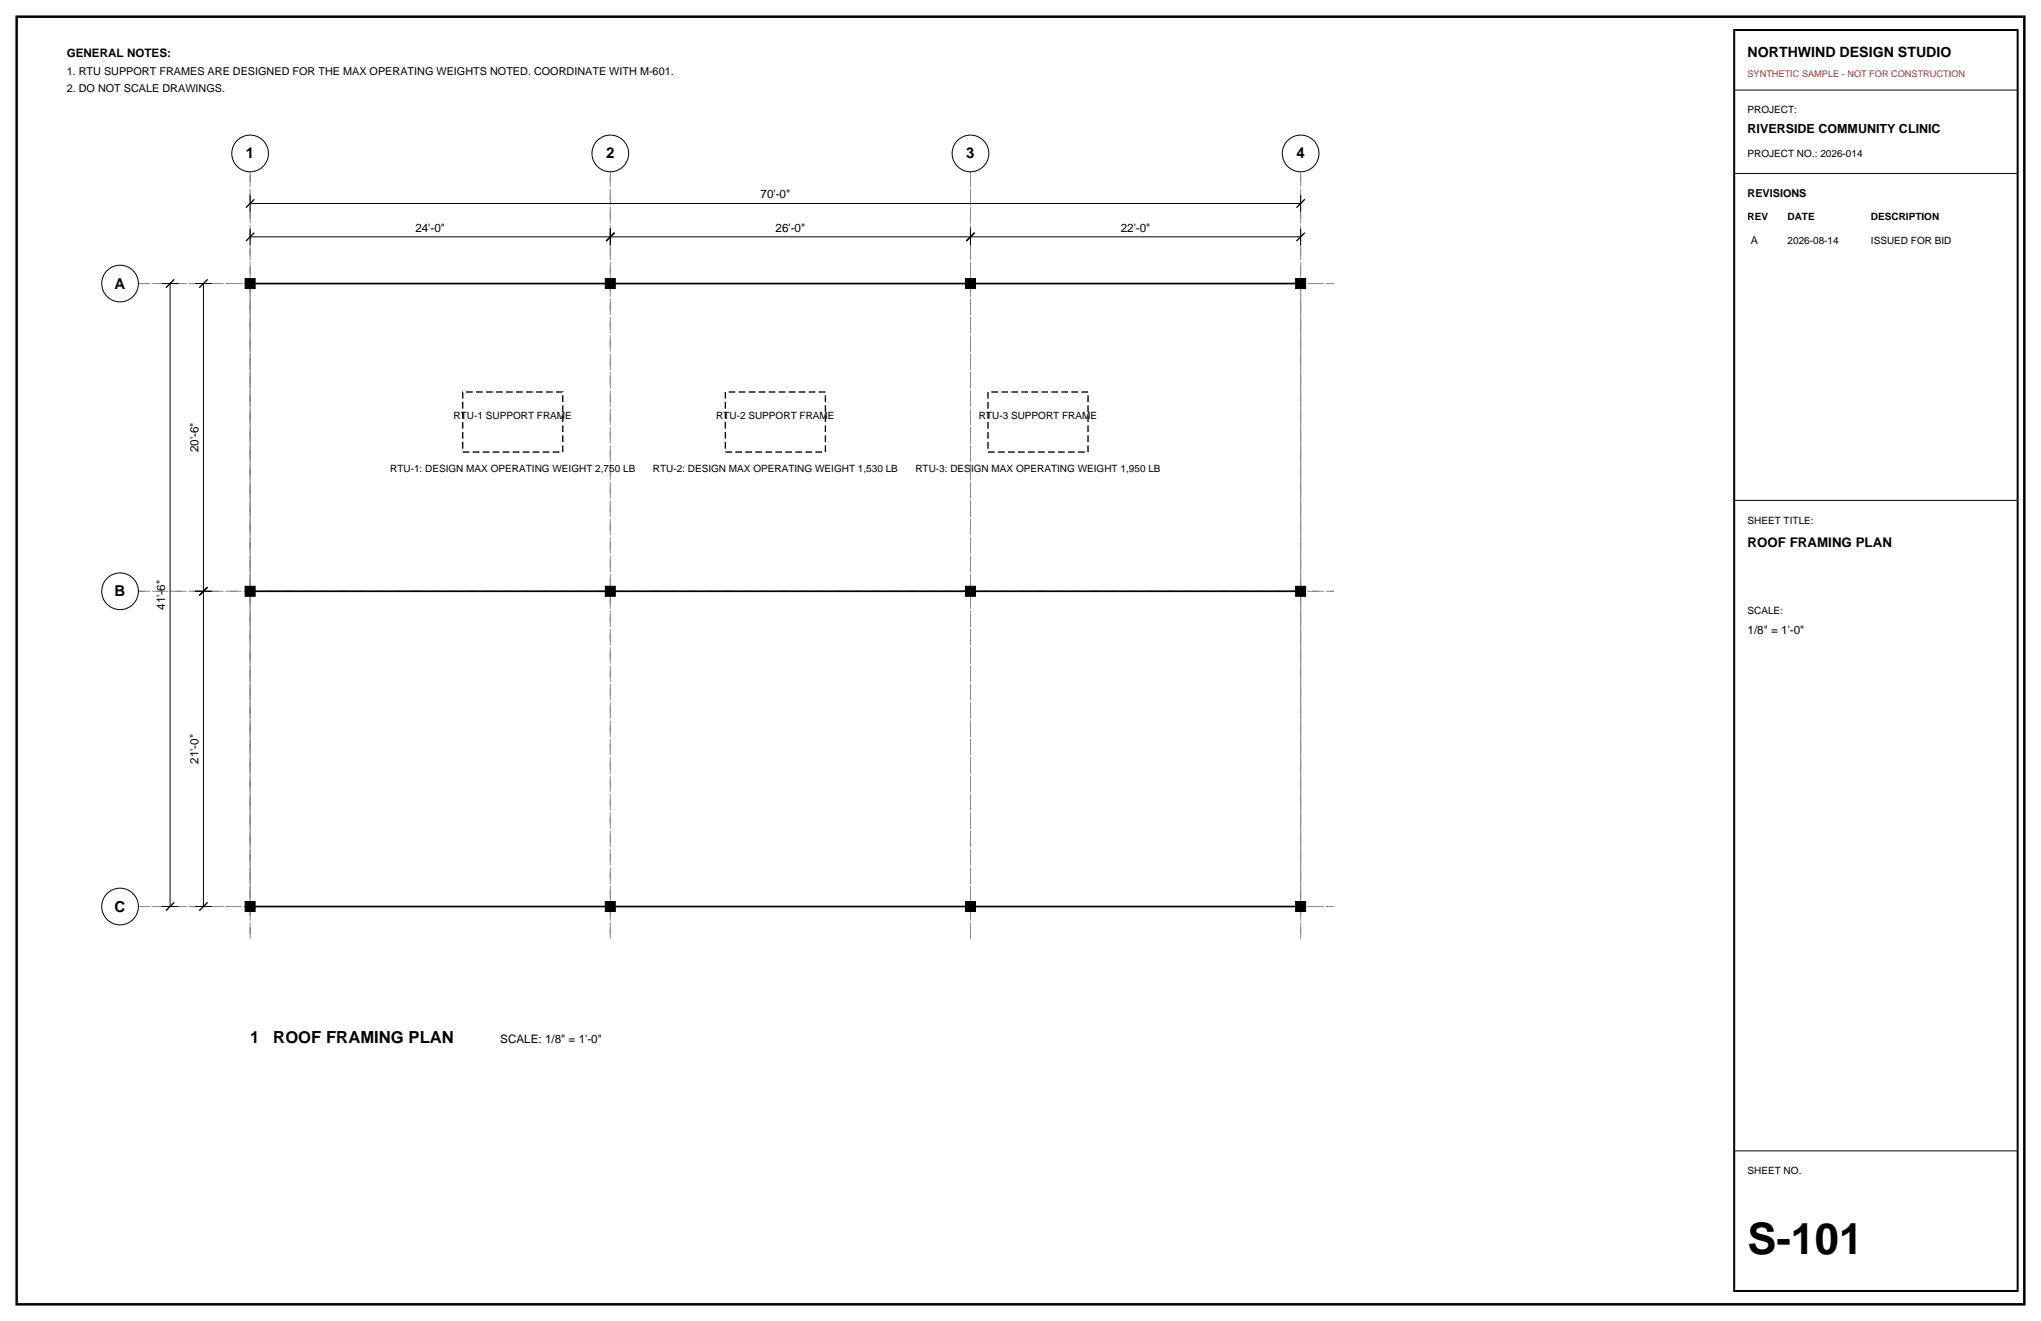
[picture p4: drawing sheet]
<svg xmlns="http://www.w3.org/2000/svg" width="432mm" height="279mm" viewBox="0 0 432 279" stroke-linecap="round" stroke-linejoin="round" font-family="sans-serif">
<defs><g id="words">
<text font-size="9.2" x="369.7" y="265.3">S-101</text>
<g font-size="3.5">
<text x="52.9" y="220.7">1</text>
<text x="57.8" y="220.7">ROOF FRAMING PLAN</text>
</g>
<g font-size="3.2">
<text x="52" y="33.5">1</text>
<text x="128.2" y="33.5">2</text>
<text x="204.4" y="33.5">3</text>
<text x="274.3" y="33.5">4</text>
<text x="24.3" y="61">A</text>
<text x="24.3" y="126.1">B</text>
<text x="24.3" y="192.8">C</text>
</g>
<text font-size="3" x="369.7" y="12">NORTHWIND DESIGN STUDIO</text>
<text font-size="2.8" x="369.7" y="115.7">ROOF FRAMING PLAN</text>
<text font-size="2.6" x="369.7" y="28.2">RIVERSIDE COMMUNITY CLINIC</text>
<g font-size="2.5">
<text x="14.1" y="12">GENERAL NOTES:</text>
<text x="160.9" y="42">70'-0&quot;</text>
<text x="87.9" y="49">24'-0&quot;</text>
<text x="164.1" y="49">26'-0&quot;</text>
<text x="237.1" y="49">22'-0&quot;</text>
<text x="42" y="95.7" transform="rotate(-90 42 95.7)">20'-6&quot;</text>
<text x="34.9" y="129" transform="rotate(-90 34.9 129)">41'-6&quot;</text>
<text x="369.7" y="134.1">1/8&quot; = 1'-0&quot;</text>
<text x="42" y="161.5" transform="rotate(-90 42 161.5)">21'-0&quot;</text>
<text x="105.8" y="220.7">SCALE: 1/8&quot; = 1'-0&quot;</text>
</g>
<g font-size="2.3">
<text x="14.1" y="15.9">1. RTU SUPPORT FRAMES ARE DESIGNED FOR THE MAX OPERATING WEIGHTS NOTED. COORDINATE WITH M-601.</text>
<text x="14.1" y="19.4">2. DO NOT SCALE DRAWINGS.</text>
<text x="369.7" y="41.6">REVISIONS</text>
<text x="370.4" y="51.5">A</text>
</g>
<g font-size="2.1">
<text x="369.7" y="24">PROJECT:</text>
<text x="369.7" y="33.2">PROJECT NO.: 2026-014</text>
<text x="369.7" y="46.6">REV</text>
<text x="378.2" y="46.6">DATE</text>
<text x="395.8" y="46.6">DESCRIPTION</text>
<text x="378.2" y="51.5">2026-08-14</text>
<text x="395.8" y="51.5">ISSUED FOR BID</text>
<text x="96" y="88.6">RTU-1 SUPPORT FRAME</text>
<text x="151.5" y="88.6">RTU-2 SUPPORT FRAME</text>
<text x="207.1" y="88.6">RTU-3 SUPPORT FRAME</text>
<text x="82.5" y="99.8">RTU-1: DESIGN MAX OPERATING WEIGHT 2,750 LB</text>
<text x="138.1" y="99.8">RTU-2: DESIGN MAX OPERATING WEIGHT 1,530 LB</text>
<text x="193.7" y="99.8">RTU-3: DESIGN MAX OPERATING WEIGHT 1,950 LB</text>
<text x="369.7" y="110.8">SHEET TITLE:</text>
<text x="369.7" y="129.8">SCALE:</text>
<text x="369.7" y="248.4">SHEET NO.</text>
</g>
<text font-size="1.9" fill="#d90d0d" x="369.7" y="16.2">SYNTHETIC SAMPLE - NOT FOR CONSTRUCTION</text>
</g></defs>
<path d="M3.5 3.5h424.8v272.4h-424.8z" fill="none" stroke="#000" stroke-width=".53"/>
<path d="M52.9 36.3v162.5zM129.1 36.3v162.5zM205.3 36.3v162.5zM275.2 36.3v162.5zM29.3 60h252.9zM29.3 125.1h252.9zM29.3 191.7h252.9z" fill="none" stroke="#8c8c8c" stroke-width=".21" stroke-dasharray="2.1 .7 .4 .7" stroke-linecap="butt"/>
<g fill="none" stroke="#000" stroke-width=".21">
<path d="M366.9 19.1h60zM366.9 36.7h60zM34.2 60h3.5zM36 60v131.7zM41.3 60h3.5zM43 60v65.1zM52.9 50.1h76.2zM52.9 48.3v3.6zM52.9 43h222.3zM52.9 41.3v3.5zM129.1 48.3v3.6zM129.1 50.1h76.2z"/>
<path d="M205.3 48.3v3.6zM205.3 50.1h69.9zM275.2 48.3v3.6zM275.2 41.3v3.5zM366.9 105.8h60zM41.3 125.1h3.5zM43 125.1v66.6zM34.2 191.7h3.5zM41.3 191.7h3.5zM366.9 243.4h60z"/>
<circle cx="52.9" cy="32.5" r="3.9"/>
<circle cx="129.1" cy="32.5" r="3.9"/>
<circle cx="205.3" cy="32.5" r="3.9"/>
<circle cx="275.2" cy="32.5" r="3.9"/>
<circle cx="25.4" cy="60" r="3.9"/>
<circle cx="25.4" cy="125.1" r="3.9"/>
<circle cx="25.4" cy="191.7" r="3.9"/>
</g>
<path d="M52 51l1.8-1.8zM52 43.9l1.8-1.7zM128.2 51l1.8-1.8zM204.4 51l1.8-1.8zM274.3 51l1.7-1.8zM274.3 43.9l1.7-1.7zM35.1 60.9l1.8-1.8zM42.2 60.9l1.7-1.8zM42.2 125.9l1.7-1.7zM35.1 192.6l1.8-1.7zM42.2 192.6l1.7-1.7z" fill="none" stroke="#000" stroke-width=".28"/>
<path d="M52.9 60h222.3v131.7h-222.3z" fill="none" stroke="#8c8c8c" stroke-width=".21"/>
<path d="M51.9 58.9h2.1v2.1h-2.1zM128.1 58.9h2.1v2.1h-2.1zM204.3 58.9h2.1v2.1h-2.1zM274.1 58.9h2.1v2.1h-2.1zM51.9 124h2.1v2.1h-2.1zM128.1 124h2.1v2.1h-2.1zM204.3 124h2.1v2.1h-2.1zM274.1 124h2.1v2.1h-2.1zM51.9 190.7h2.1v2.1h-2.1zM128.1 190.7h2.1v2.1h-2.1zM204.3 190.7h2.1v2.1h-2.1zM274.1 190.7h2.1v2.1h-2.1z" fill="#000" stroke="#000" stroke-width=".21"/>
<path d="M52.9 60h222.3zM52.9 125.1h222.3zM52.9 191.7h222.3z" fill="none" stroke="#000" stroke-width=".35"/>
<path d="M97.9 82.9h21.2v12.7h-21.2zM153.5 82.9h21.1v12.7h-21.1zM209 82.9h21.2v12.7h-21.2z" fill="none" stroke="#000" stroke-width=".28" stroke-dasharray="1.4 .7" stroke-linecap="butt"/>
<path d="M366.9 6.4h60v266.6h-60z" fill="none" stroke="#000" stroke-width=".42"/>
<use href="#words"/>
</svg>
